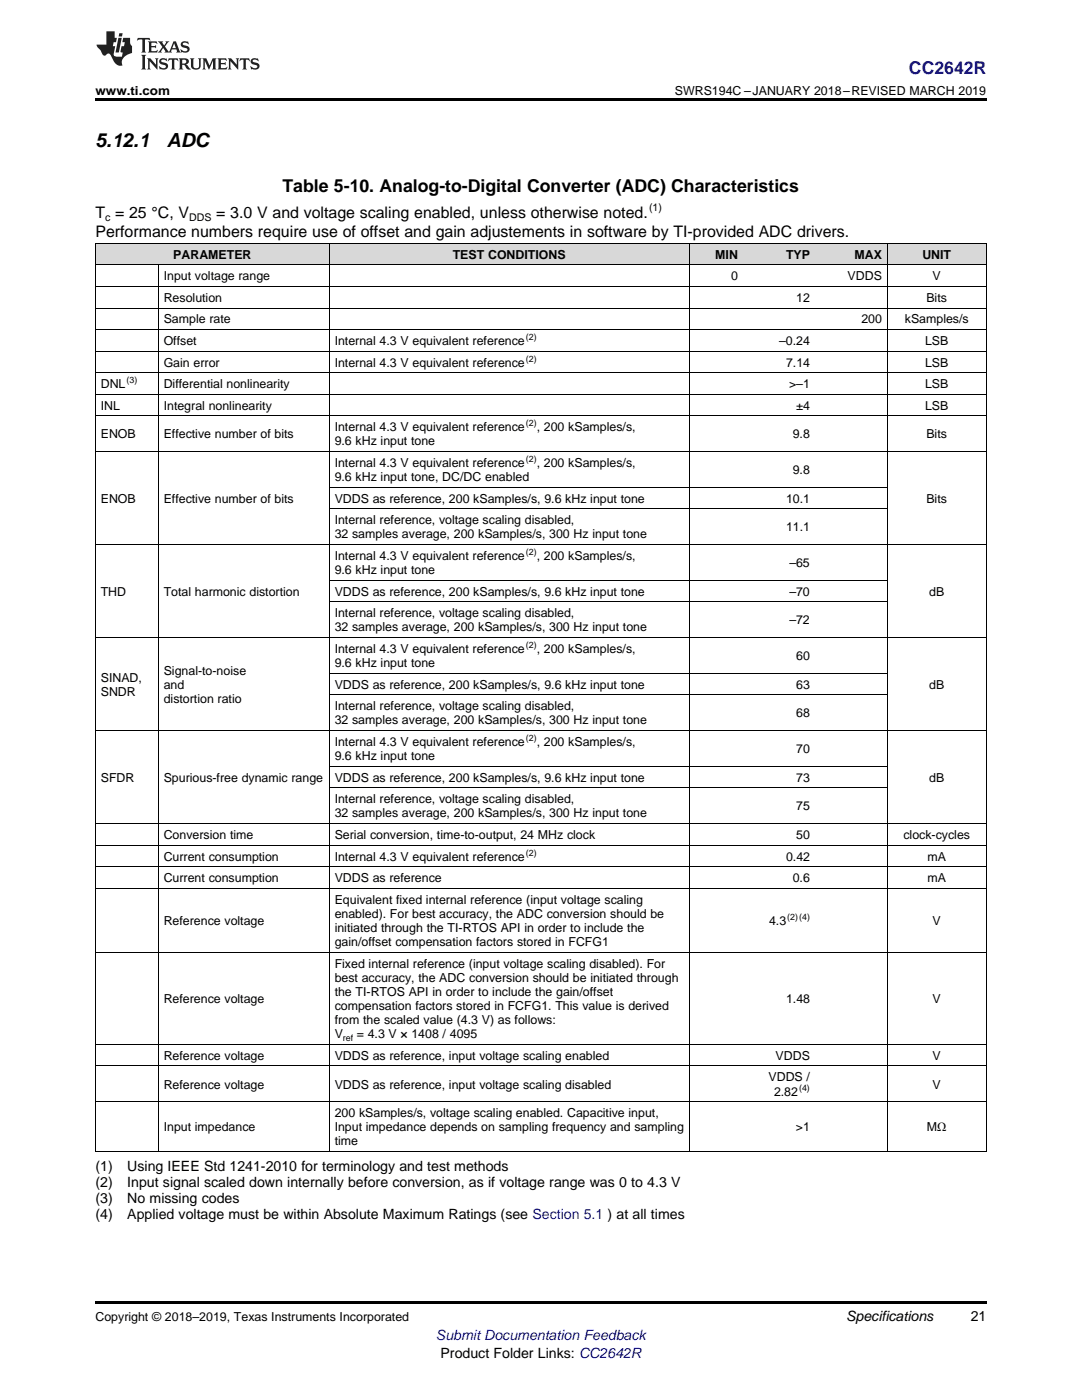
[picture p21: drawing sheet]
<svg xmlns="http://www.w3.org/2000/svg" width="216mm" height="279mm" viewBox="0 0 216 279" stroke-linecap="round" stroke-linejoin="round" font-family="sans-serif">
<defs><g id="words">
<g font-size="3.9">
<text x="19" y="29.3">5.12.1</text>
<text x="33.3" y="29.3">ADC</text>
</g>
<text font-size="3.5" fill="#00f" x="181.4" y="14.8">CC2642R</text>
<text font-size="3.5" x="56.4" y="38.3">Table 5-10. Analog-to-Digital Converter (ADC) Characteristics</text>
<g font-size="3.2">
<text x="19" y="43.5">T = 25 °C, V</text>
<text x="19" y="47.3">Performance numbers require use of offset and gain adjustements in software by TI-provided ADC drivers.</text>
<text x="43.1" y="43.5">= 3.0 V and voltage scaling enabled, unless otherwise noted.</text>
</g>
<g font-size="2.8">
<text x="19" y="233.8">(1)</text>
<text x="25.4" y="233.8">Using IEEE Std 1241-2010 for terminology and test methods</text>
<text x="19" y="236.9">(2)</text>
<text x="25.4" y="236.9">Input signal scaled down internally before conversion, as if voltage range was 0 to 4.3 V</text>
<text x="19" y="240.1">(3)</text>
<text x="19" y="243.3">(4)</text>
<text x="25.4" y="240.1">No missing codes</text>
<text x="25.4" y="243.3">Applied voltage must be within Absolute Maximum Ratings (see Section 5.1 ) at all times</text>
<text x="168.8" y="263.6">Specifications</text>
<text x="193.7" y="263.6">21</text>
<text x="87.9" y="270.9">Product Folder Links: CC2642R</text>
</g>
<text font-size="2.8" fill="#00f" x="87" y="267.4">Submit Documentation Feedback</text>
<g font-size="2.5">
<text x="19" y="19">www.ti.com</text>
<text x="134.7" y="19">SWRS194C –JANUARY 2018–REVISED MARCH 2019</text>
<text x="34.6" y="51.6">PARAMETER</text>
<text x="90.3" y="51.6">TEST CONDITIONS</text>
<text x="142.7" y="51.6">MIN</text>
<text x="156.8" y="51.6">TYP</text>
<text x="170.5" y="51.6">MAX</text>
<text x="184" y="51.6">UNIT</text>
<text x="32.7" y="56">Input voltage range</text>
<text x="145.9" y="56">0</text>
<text x="169.1" y="56">VDDS</text>
<text x="186.1" y="56">V</text>
<text x="32.7" y="60.3">Resolution</text>
<text x="32.7" y="64.6">Sample rate</text>
<text x="158.9" y="60.3">12</text>
<text x="171.9" y="64.6">200</text>
<text x="180.6" y="64.6">kSamples/s</text>
<text x="184.9" y="60.3">Bits</text>
<text x="32.7" y="68.9">Offset</text>
<text x="66.8" y="68.9">Internal 4.3 V equivalent reference</text>
<text x="155.5" y="68.9">–0.24</text>
<text x="184.6" y="68.9">LSB</text>
<text x="20.1" y="77.5">DNL</text>
<text x="32.7" y="73.2">Gain error</text>
<text x="32.7" y="77.5">Differential nonlinearity</text>
<text x="66.8" y="73.2">Internal 4.3 V equivalent reference</text>
<text x="156.8" y="73.2">7.14</text>
<text x="157.4" y="77.5">&gt;–1</text>
<text x="184.6" y="73.2">LSB</text>
<text x="184.6" y="77.5">LSB</text>
<text x="20.1" y="81.8">INL</text>
<text x="32.7" y="81.8">Integral nonlinearity</text>
<text x="158.9" y="81.8">±4</text>
<text x="184.6" y="81.8">LSB</text>
<text x="20.1" y="87.5">ENOB</text>
<text x="32.7" y="87.5">Effective number of bits</text>
<text x="66.8" y="86.1">Internal 4.3 V equivalent reference</text>
<text x="66.8" y="88.9">9.6 kHz input tone</text>
<text x="107.1" y="86.1">, 200 kSamples/s,</text>
<text x="158.2" y="87.5">9.8</text>
<text x="184.9" y="87.5">Bits</text>
<text x="66.8" y="93.2">Internal 4.3 V equivalent reference</text>
<text x="107.1" y="93.2">, 200 kSamples/s,</text>
<text x="158.2" y="94.6">9.8</text>
<text x="20.1" y="100.3">ENOB</text>
<text x="32.7" y="100.3">Effective number of bits</text>
<text x="66.8" y="96">9.6 kHz input tone, DC/DC enabled</text>
<text x="66.8" y="100.3">VDDS as reference, 200 kSamples/s, 9.6 kHz input tone</text>
<text x="156.8" y="100.3">10.1</text>
<text x="184.9" y="100.3">Bits</text>
<text x="66.8" y="104.6">Internal reference, voltage scaling disabled,</text>
<text x="66.8" y="107.5">32 samples average, 200 kSamples/s, 300 Hz input tone</text>
<text x="156.8" y="106">11.1</text>
<text x="66.8" y="111.8">Internal 4.3 V equivalent reference</text>
<text x="107.1" y="111.8">, 200 kSamples/s,</text>
<text x="157.5" y="113.2">–65</text>
<text x="20.1" y="118.9">THD</text>
<text x="32.7" y="118.9">Total harmonic distortion</text>
<text x="66.8" y="114.6">9.6 kHz input tone</text>
<text x="66.8" y="118.9">VDDS as reference, 200 kSamples/s, 9.6 kHz input tone</text>
<text x="157.5" y="118.9">–70</text>
<text x="185.4" y="118.9">dB</text>
<text x="66.8" y="123.2">Internal reference, voltage scaling disabled,</text>
<text x="157.5" y="124.6">–72</text>
<text x="66.8" y="126">32 samples average, 200 kSamples/s, 300 Hz input tone</text>
<text x="66.8" y="130.3">Internal 4.3 V equivalent reference</text>
<text x="107.1" y="130.3">, 200 kSamples/s,</text>
<text x="158.9" y="131.7">60</text>
<text x="20.1" y="136">SINAD,</text>
<text x="32.7" y="134.6">Signal-to-noise</text>
<text x="32.7" y="137.4">and</text>
<text x="66.8" y="133.1">9.6 kHz input tone</text>
<text x="66.8" y="137.4">VDDS as reference, 200 kSamples/s, 9.6 kHz input tone</text>
<text x="158.9" y="137.4">63</text>
<text x="185.4" y="137.4">dB</text>
<text x="20.1" y="138.9">SNDR</text>
<text x="32.7" y="140.3">distortion ratio</text>
<text x="66.8" y="141.7">Internal reference, voltage scaling disabled,</text>
<text x="158.9" y="143.2">68</text>
<text x="66.8" y="144.6">32 samples average, 200 kSamples/s, 300 Hz input tone</text>
<text x="66.8" y="148.9">Internal 4.3 V equivalent reference</text>
<text x="107.1" y="148.9">, 200 kSamples/s,</text>
<text x="20.1" y="156">SFDR</text>
<text x="32.7" y="156">Spurious-free dynamic range</text>
<text x="66.8" y="151.7">9.6 kHz input tone</text>
<text x="66.8" y="156">VDDS as reference, 200 kSamples/s, 9.6 kHz input tone</text>
<text x="158.9" y="150.3">70</text>
<text x="158.9" y="156">73</text>
<text x="185.4" y="156">dB</text>
<text x="66.8" y="160.3">Internal reference, voltage scaling disabled,</text>
<text x="158.9" y="161.7">75</text>
<text x="32.7" y="167.4">Conversion time</text>
<text x="66.8" y="163.1">32 samples average, 200 kSamples/s, 300 Hz input tone</text>
<text x="66.8" y="167.4">Serial conversion, time-to-output, 24 MHz clock</text>
<text x="158.9" y="167.4">50</text>
<text x="180.3" y="167.4">clock-cycles</text>
<text x="32.7" y="171.7">Current consumption</text>
<text x="66.8" y="171.7">Internal 4.3 V equivalent reference</text>
<text x="156.8" y="171.7">0.42</text>
<text x="185.1" y="171.7">mA</text>
<text x="32.7" y="176">Current consumption</text>
<text x="66.8" y="176">VDDS as reference</text>
<text x="158.2" y="176">0.6</text>
<text x="185.1" y="176">mA</text>
<text x="32.7" y="184.6">Reference voltage</text>
<text x="66.8" y="180.3">Equivalent fixed internal reference (input voltage scaling</text>
<text x="66.8" y="183.2">enabled). For best accuracy, the ADC conversion should be</text>
<text x="66.8" y="186">initiated through the TI-RTOS API in order to include the</text>
<text x="153.5" y="184.6">4.3</text>
<text x="186.1" y="184.6">V</text>
<text x="66.8" y="188.8">gain/offset compensation factors stored in FCFG1</text>
<text x="66.8" y="193.1">Fixed internal reference (input voltage scaling disabled). For</text>
<text x="66.8" y="195.9">best accuracy, the ADC conversion should be initiated through</text>
<text x="32.7" y="200.2">Reference voltage</text>
<text x="66.8" y="198.8">the TI-RTOS API in order to include the gain/offset</text>
<text x="66.8" y="201.6">compensation factors stored in FCFG1. This value is derived</text>
<text x="156.8" y="200.2">1.48</text>
<text x="186.1" y="200.2">V</text>
<text x="66.8" y="204.4">from the scaled value (4.3 V) as follows:</text>
<text x="66.8" y="207.2">V</text>
<text x="71.2" y="207.2">= 4.3 V × 1408 / 4095</text>
<text x="32.7" y="211.5">Reference voltage</text>
<text x="66.8" y="211.5">VDDS as reference, input voltage scaling enabled</text>
<text x="153.4" y="215.8">VDDS /</text>
<text x="154.8" y="211.5">VDDS</text>
<text x="186.1" y="211.5">V</text>
<text x="32.7" y="217.2">Reference voltage</text>
<text x="66.8" y="217.2">VDDS as reference, input voltage scaling disabled</text>
<text x="154.4" y="218.7">2.82</text>
<text x="186.1" y="217.2">V</text>
<text x="32.7" y="225.8">Input impedance</text>
<text x="66.8" y="223">200 kSamples/s, voltage scaling enabled. Capacitive input,</text>
<text x="66.8" y="225.8">Input impedance depends on sampling frequency and sampling</text>
<text x="158.8" y="225.8">&gt;1</text>
<text x="185" y="225.8">MΩ</text>
<text x="66.8" y="228.6">time</text>
<text x="19" y="263.6">Copyright © 2018–2019, Texas Instruments Incorporated</text>
</g>
<g font-size="2.1">
<text x="21" y="44.1">c</text>
<text x="37.7" y="44.1">DDS</text>
<text x="129.5" y="42.2">(1)</text>
</g>
<g font-size="1.8">
<text x="104.9" y="67.9">(2)</text>
<text x="25.3" y="76.5">(3)</text>
<text x="104.9" y="72.2">(2)</text>
<text x="104.9" y="85.1">(2)</text>
<text x="104.9" y="92.2">(2)</text>
<text x="104.9" y="110.8">(2)</text>
<text x="104.9" y="129.3">(2)</text>
<text x="104.9" y="147.9">(2)</text>
<text x="104.9" y="170.7">(2)</text>
<text x="157.1" y="183.6">(2)(4)</text>
<text x="68.4" y="207.7">ref</text>
<text x="159.5" y="217.7">(4)</text>
</g>
</g></defs>
<g fill="#d8d8d8">
<path d="M19 48.6h12.6v4.3h-12.6z"/>
<path d="M31.6 48.6h34.1v4.3h-34.1z"/>
<path d="M65.7 48.6h71.8v4.3h-71.8z"/>
<path d="M137.5 48.6h10.8v4.3h-10.8z"/>
<path d="M148.3 48.6h14.4v4.3h-14.4z"/>
<path d="M162.7 48.6h14.4v4.3h-14.4z"/>
<path d="M177.1 48.6h19.7v4.3h-19.7z"/>
</g>
<path d="M19 19.5h177.8v.5h-177.8zM19 259.7h177.8v.5h-177.8z" fill="#000"/>
<g fill="none" stroke="#000" stroke-width=".2">
<path d="M19 57.2h177.8M19 52.9h177.8M19 48.6h177.8M19.1 48.6v181.3M31.6 52.9v177M65.7 48.6v181.3M137.5 48.6v181.3M177 48.6v181.3M196.8 48.6v181.3M19 78.7h177.8M19 74.4h177.8M19 70.1h177.8"/>
<path d="M19 65.8h177.8M19 61.5h177.8M19 90.1h177.8M19 83h177.8M65.7 97.2h111.4M19 108.7h177.8M65.7 115.8h111.4M65.7 101.5h111.4M19 127.2h177.8M65.7 138.7h111.4M65.7 134.4h111.4M65.7 120.1h111.4"/>
<path d="M19 145.8h177.8M65.7 157.2h111.4M65.7 152.9h111.4M19 177.3h177.8M19 172.9h177.8M19 168.6h177.8M19 164.3h177.8M19 190h177.8M19 219.9h177.8M19 212.7h177.8M19 208.4h177.8M19 229.8h177.8"/>
</g>
<g fill="#231f20">
<path d="M27.5 7.6l-.1 .5 .4-.2h.6v.1v2.1l-.2 .4h1l-.3-.4v-2.1l.1-.1h.5l.5 .2-.2-.5zM29.5 8.3l.2 .3v1.5l-.2 .4h1.8l.2-.6a1.04 1.04 0 0 1-1.3 .2v-.7h.6l.3 .2v-.6l-.3 .2h-.6v-.6l.8-.1 .4 .3-.2-.5zM31.5 8.3l.9 1.1-.9 1.1h.8l-.2-.2 .5-.7 .4 .7-.2 .2h1.5l-.1-.2 .1-.4h.9l.1 .4-.2 .2h1l-.3-.3-.7-1.9h-.5l-.9 2-.8-1 .9-1h-.8l.1 .3-.3 .5-.4-.6 .2-.2zM34.7 8.6l.4 1h-.7zM36.3 8.4a.63 .63 0 0 0-.2 .7 .63 .63 0 0 0 .6 .4l.6 .2 .1 .2a.75 .75 0 0 1-.7 .4 .75 .75 0 0 1-.6-.5l.1 .7 .1-.1a1.11 1.11 0 0 0 1.5-.6 1.13 1.13 0 0 0-1.2-.8l-.1-.4a1.04 1.04 0 0 1 1.2 .2l-.2-.5-.1 .1-.5-.2zM28.2 10.9l.2 .4v2.2l-.2 .4h1l-.3-.4v-2.2l.3-.4zM29.3 11.6l.3 .4v1.5l-.3 .4h.8l-.2-.4v-1.3l1.5 1.7v-1.9l.2-.4h-.7l.2 .4v.9l-1.1-1.3zM32 11.8a.62 .62 0 0 0-.2 .7 .62 .62 0 0 0 .6 .4l.6 .1 .1 .3a.76 .76 0 0 1-.7 .3 .76 .76 0 0 1-.6-.4l.1 .7 .1-.1a1.11 1.11 0 0 0 1.5-.6 1.13 1.13 0 0 0-1.2-.8l-.1-.4a1.04 1.04 0 0 1 1.2 .2l-.2-.6-.1 .1-.5-.1zM33.7 11.6l-.2 .6a.61 .61 0 0 1 .8-.3v1.6l-.2 .4h.9l-.2-.4v-1.6a.63 .63 0 0 1 .8 .3l-.2-.6zM35.6 11.6l.3 .4v1.5l-.3 .4h1l-.2-.2v-.8l.5 .2a.76 .76 0 0 0 1.2 .7l-1-1a.58 .58 0 0 0 .6-.5 .58 .58 0 0 0-.5-.6zM36.4 11.9h.1a.45 .45 0 0 1 .5 .1 .45 .45 0 0 1 .1 .5l-.7 .2zM37.9 11.6l.2 .2a2.17 2.17 0 0 0 .3 1.9 .99 .99 0 0 0 1.6-.6v-1.1l.2-.4h-.7l.2 .2a1.92 1.92 0 0 1-.2 1.8 .6 .6 0 0 1-.9-.5v-1.1l.2-.4zM40.4 11.6l.2 .4v1.5l-.2 .4h.7l-.2-.4v-1.4l.8 1.8 .8-1.8v1.4l-.2 .4h.9l-.2-.4v-1.5l.2-.4h-.8l-.6 1.5-.6-1.5zM43.4 11.6l.2 .4v1.5l-.2 .4h1.8l.2-.6a1.04 1.04 0 0 1-1.3 .1v-.6h.5l.4 .2v-.6l-.4 .2h-.5v-.7h.8l.3 .3-.1-.6zM45.5 11.6l.2 .4v1.5l-.2 .4h.7l-.2-.4v-1.3l1.5 1.7v-1.9l.2-.4h-.7l.2 .4v.9l-1.1-1.3zM47.9 11.6l-.1 .6a.61 .61 0 0 1 .8-.3v1.6l-.3 .4h1l-.3-.4 .1-1.6a.63 .63 0 0 1 .7 .3l-.1-.6zM50.2 11.8a.62 .62 0 0 0-.2 .7 .62 .62 0 0 0 .6 .4l.6 .1 .2 .3a.76 .76 0 0 1-.8 .3 .76 .76 0 0 1-.6-.4l.1 .7 .2-.1a1.11 1.11 0 0 0 1.5-.6 1.13 1.13 0 0 0-1.3-.8l-.1-.4a1.04 1.04 0 0 1 1.2 .2l-.1-.6-.2 .1-.5-.1z"/>
<path d="M21.2 6.3v2.6h-1.9l.1 .4 .7 .9a.91 .91 0 0 0 1 .8 .56 .56 0 0 1 .5-.3 .56 .56 0 0 1 .5 .3l.4 .8a1.53 1.53 0 0 0 1.9 1.2 1.54 1.54 0 0 1 1-2.1l.9-.3v-1.4a1.52 1.52 0 0 1-.3-1.6h-1.4l-.2 .8h.5l-.2 .8h-.4l-.2 1v.2l.4 .1-.2 .8a1.93 1.93 0 0 1-1.6-.3l.3-1.8h-.5l.2-.8h.4l.2-.8h-.4v-1.3zM23.6 7.6l-.6 2.9h.7l.6-2.9zM23.8 6.6l-.1 .7h.6l.2-.7z"/>
</g>
<use href="#words"/>
</svg>
